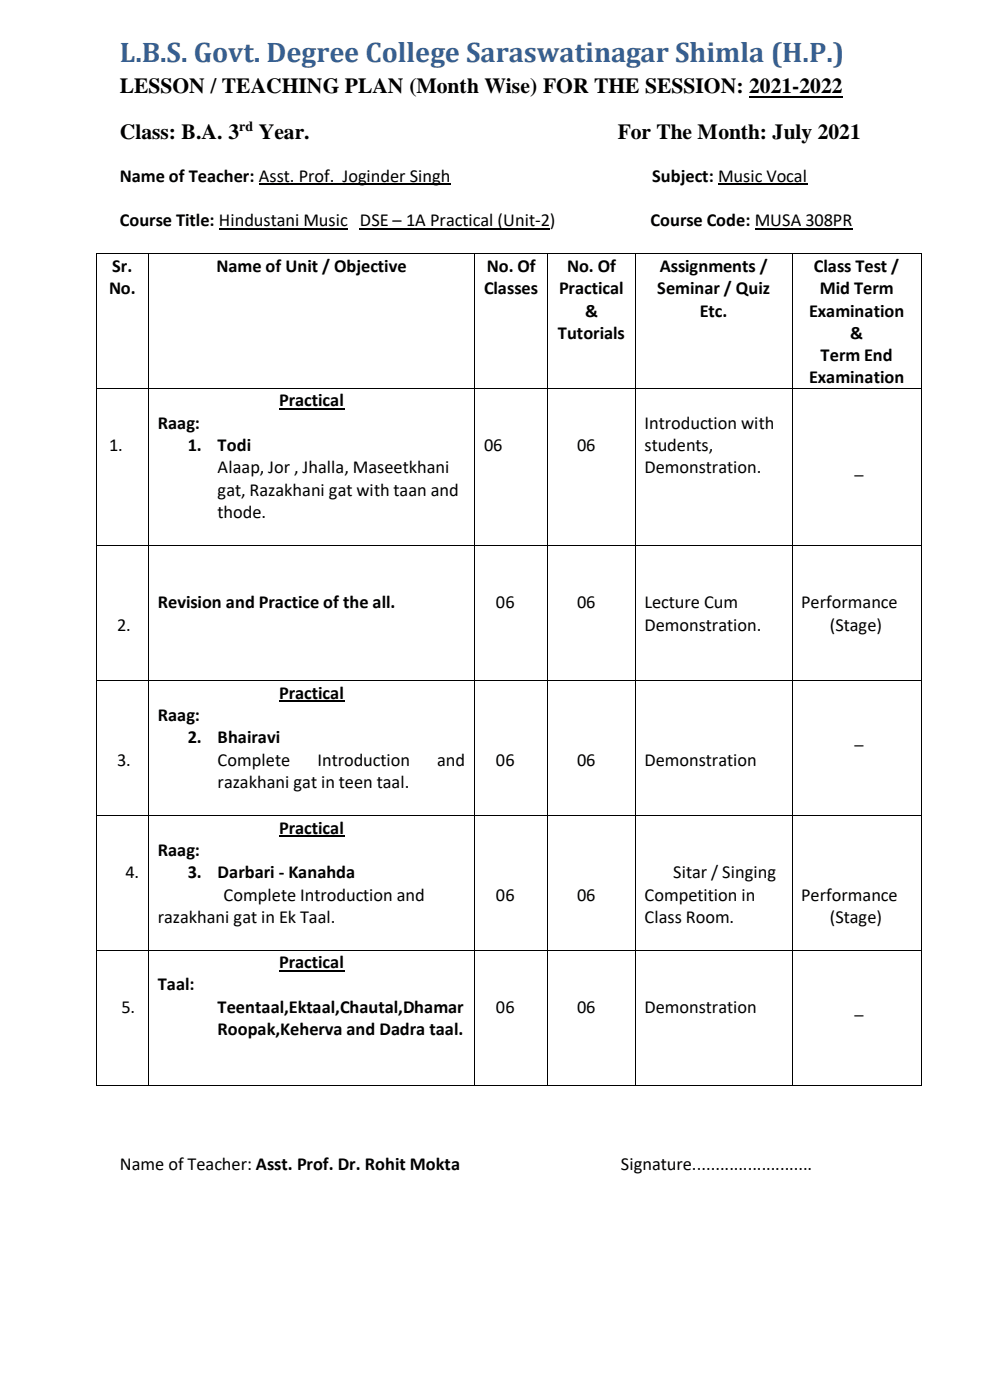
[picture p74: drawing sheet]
<svg xmlns="http://www.w3.org/2000/svg" width="210mm" height="297mm" viewBox="0 0 210 297" stroke-linecap="round" stroke-linejoin="round" font-family="sans-serif">
<defs><g id="words">
<text font-size="6" fill="#365f91" x="25.4" y="13.2">L.B.S. Govt. Degree College Saraswatinagar Shimla (H.P.)</text>
<g font-size="4.6">
<text x="25.4" y="19.8">LESSON / TEACHING PLAN (Month Wise) FOR THE SESSION: 2021-2022</text>
<text x="25.4" y="29.5">Class: B.A. 3</text>
<text x="54.9" y="29.5">Year.</text>
<text x="131" y="29.5">For The Month: July 2021</text>
</g>
<g font-size="3.9">
<text x="25.4" y="38.5">Name of Teacher: Asst. Prof. Joginder Singh</text>
<text x="138.3" y="38.5">Subject: Music Vocal</text>
<text x="25.4" y="48">Course Title: Hindustani Music DSE – 1A Practical (Unit-2)</text>
<text x="138" y="48">Course Code: MUSA 308PR</text>
<text x="23.8" y="57.7">Sr.</text>
<text x="45.9" y="57.7">Name of Unit / Objective</text>
<text x="103.3" y="57.7">No. Of</text>
<text x="120.3" y="57.7">No. Of</text>
<text x="139.9" y="57.7">Assignments /</text>
<text x="172.6" y="57.7">Class Test /</text>
<text x="23.1" y="62.4">No.</text>
<text x="102.7" y="62.4">Classes</text>
<text x="118.6" y="62.4">Practical</text>
<text x="139.4" y="62.4">Seminar / Quiz</text>
<text x="173.9" y="62.4">Mid Term</text>
<text x="118.3" y="71.9">Tutorials</text>
<text x="124.1" y="67.2">&amp;</text>
<text x="148.4" y="67.2">Etc.</text>
<text x="171.6" y="67.2">Examination</text>
<text x="180.3" y="71.9">&amp;</text>
<text x="174.1" y="76.6">Term End</text>
<text x="171.6" y="81.3">Examination</text>
<text x="59.2" y="86.2">Practical</text>
<text x="23.1" y="95.7">1.</text>
<text x="33.5" y="91">Raag:</text>
<text x="39.8" y="95.7">1.</text>
<text x="46.2" y="95.7">Todi</text>
<text x="102.7" y="95.7">06</text>
<text x="122.4" y="95.7">06</text>
<text x="136.7" y="91">Introduction with</text>
<text x="136.7" y="95.7">students,</text>
<text x="46.2" y="100.4">Alaap, Jor , Jhalla, Maseetkhani</text>
<text x="136.7" y="100.4">Demonstration.</text>
<text x="181.3" y="100.4">_</text>
<text x="46.2" y="105.2">gat, Razakhani gat with taan and</text>
<text x="46.2" y="109.9">thode.</text>
<text x="33.5" y="129.1">Revision and Practice of the all.</text>
<text x="105.2" y="129.1">06</text>
<text x="122.4" y="129.1">06</text>
<text x="136.7" y="129.1">Lecture Cum</text>
<text x="169.9" y="129.1">Performance</text>
<text x="24.8" y="133.8">2.</text>
<text x="136.7" y="133.8">Demonstration.</text>
<text x="176" y="133.8">(Stage)</text>
<text x="59.2" y="148.2">Practical</text>
<text x="33.5" y="153">Raag:</text>
<text x="39.8" y="157.7">2.</text>
<text x="46.2" y="157.7">Bhairavi</text>
<text x="181.3" y="157.7">_</text>
<text x="24.8" y="162.4">3.</text>
<text x="46.2" y="162.4">Complete</text>
<text x="46.2" y="167.2">razakhani gat in teen taal.</text>
<text x="67.3" y="162.4">Introduction</text>
<text x="92.7" y="162.4">and</text>
<text x="105.2" y="162.4">06</text>
<text x="122.4" y="162.4">06</text>
<text x="136.7" y="162.4">Demonstration</text>
<text x="59.2" y="176.8">Practical</text>
<text x="33.5" y="181.6">Raag:</text>
<text x="26.6" y="186.3">4.</text>
<text x="39.8" y="186.3">3.</text>
<text x="46.2" y="186.3">Darbari - Kanahda</text>
<text x="47.4" y="191.1">Complete Introduction and</text>
<text x="105.2" y="191.1">06</text>
<text x="122.4" y="191.1">06</text>
<text x="136.7" y="191.1">Competition in</text>
<text x="142.8" y="186.3">Sitar / Singing</text>
<text x="169.9" y="191.1">Performance</text>
<text x="33.5" y="195.8">razakhani gat in Ek Taal.</text>
<text x="136.7" y="195.8">Class Room.</text>
<text x="176" y="195.8">(Stage)</text>
<text x="59.2" y="205.5">Practical</text>
<text x="25.7" y="214.9">5.</text>
<text x="33.5" y="210.1">Taal:</text>
<text x="46.2" y="214.9">Teentaal,Ektaal,Chautal,Dhamar</text>
<text x="105.2" y="214.9">06</text>
<text x="122.4" y="214.9">06</text>
<text x="136.7" y="214.9">Demonstration</text>
<text x="181.3" y="214.9">_</text>
<text x="46.2" y="219.6">Roopak,Keherva and Dadra taal.</text>
<text x="25.4" y="248.2">Name of Teacher: Asst. Prof. Dr. Rohit Mokta</text>
<text x="131.7" y="248.2">Signature..........................</text>
</g>
<text font-size="3" x="50.7" y="27.7">rd</text>
</g></defs>
<path d="M158.9 20.5h19.8" fill="none" stroke="#000" stroke-width=".42"/>
<path d="M54.9 39.1h40.6M152.3 39.1h18.9M46.4 48.6h27.4M76.3 48.6h40.3M160.1 48.6h20.7M59.2 86.8h13.8M59.2 148.8h13.8M59.2 177.4h13.8M59.2 206h13.8" fill="none" stroke="#000" stroke-width=".25"/>
<g fill="#000">
<path d="M20.3 53.8h.2v.2h-.2z" fill-rule="evenodd"/>
<path d="M20.3 53.8h.2v.2h-.2z" fill-rule="evenodd"/>
<path d="M31.5 53.8h.2v.2h-.2z" fill-rule="evenodd"/>
<path d="M100.6 53.8h.2v.2h-.2z" fill-rule="evenodd"/>
<path d="M116 53.8h.2v.2h-.2z" fill-rule="evenodd"/>
<path d="M134.7 53.8h.1v.2h-.1z" fill-rule="evenodd"/>
<path d="M168 53.8h.1v.2h-.1z" fill-rule="evenodd"/>
<path d="M195.4 53.8h.2v.2h-.2z" fill-rule="evenodd"/>
<path d="M195.4 53.8h.2v.2h-.2z" fill-rule="evenodd"/>
<path d="M20.3 82.3h.2v.2h-.2z" fill-rule="evenodd"/>
<path d="M31.5 82.3h.2v.2h-.2z" fill-rule="evenodd"/>
<path d="M100.6 82.3h.2v.2h-.2z" fill-rule="evenodd"/>
<path d="M116 82.3h.2v.2h-.2z" fill-rule="evenodd"/>
<path d="M134.7 82.3h.1v.2h-.1z" fill-rule="evenodd"/>
<path d="M168 82.3h.1v.2h-.1z" fill-rule="evenodd"/>
<path d="M195.4 82.3h.2v.2h-.2z" fill-rule="evenodd"/>
<path d="M20.3 115.7h.2v.2h-.2z" fill-rule="evenodd"/>
<path d="M31.5 115.7h.2v.2h-.2z" fill-rule="evenodd"/>
<path d="M100.6 115.7h.2v.2h-.2z" fill-rule="evenodd"/>
<path d="M116 115.7h.2v.2h-.2z" fill-rule="evenodd"/>
<path d="M134.7 115.7h.1v.2h-.1z" fill-rule="evenodd"/>
<path d="M168 115.7h.1v.2h-.1z" fill-rule="evenodd"/>
<path d="M195.4 115.7h.2v.2h-.2z" fill-rule="evenodd"/>
<path d="M20.3 144.3h.2v.2h-.2z" fill-rule="evenodd"/>
<path d="M31.5 144.3h.2v.2h-.2z" fill-rule="evenodd"/>
<path d="M100.6 144.3h.2v.2h-.2z" fill-rule="evenodd"/>
<path d="M116 144.3h.2v.2h-.2z" fill-rule="evenodd"/>
<path d="M134.7 144.3h.1v.2h-.1z" fill-rule="evenodd"/>
<path d="M168 144.3h.1v.2h-.1z" fill-rule="evenodd"/>
<path d="M195.4 144.3h.2v.2h-.2z" fill-rule="evenodd"/>
<path d="M20.3 172.9h.2v.2h-.2z" fill-rule="evenodd"/>
<path d="M31.5 172.9h.2v.2h-.2z" fill-rule="evenodd"/>
<path d="M100.6 172.9h.2v.2h-.2z" fill-rule="evenodd"/>
<path d="M116 172.9h.2v.2h-.2z" fill-rule="evenodd"/>
<path d="M134.7 172.9h.1v.2h-.1z" fill-rule="evenodd"/>
<path d="M168 172.9h.1v.2h-.1z" fill-rule="evenodd"/>
<path d="M195.4 172.9h.2v.2h-.2z" fill-rule="evenodd"/>
<path d="M20.3 201.5h.2v.2h-.2z" fill-rule="evenodd"/>
<path d="M31.5 201.5h.2v.2h-.2z" fill-rule="evenodd"/>
<path d="M100.6 201.5h.2v.2h-.2z" fill-rule="evenodd"/>
<path d="M116 201.5h.2v.2h-.2z" fill-rule="evenodd"/>
<path d="M134.7 201.5h.1v.2h-.1z" fill-rule="evenodd"/>
<path d="M168 201.5h.1v.2h-.1z" fill-rule="evenodd"/>
<path d="M195.4 201.5h.2v.2h-.2z" fill-rule="evenodd"/>
<path d="M20.3 230.1h.2v.2h-.2z" fill-rule="evenodd"/>
<path d="M20.3 230.1h.2v.2h-.2z" fill-rule="evenodd"/>
<path d="M31.5 230.1h.2v.2h-.2z" fill-rule="evenodd"/>
<path d="M100.6 230.1h.2v.2h-.2z" fill-rule="evenodd"/>
<path d="M116 230.1h.2v.2h-.2z" fill-rule="evenodd"/>
<path d="M134.7 230.1h.1v.2h-.1z" fill-rule="evenodd"/>
<path d="M168 230.1h.1v.2h-.1z" fill-rule="evenodd"/>
<path d="M195.4 230.1h.2v.2h-.2z" fill-rule="evenodd"/>
<path d="M195.4 230.1h.2v.2h-.2z" fill-rule="evenodd"/>
</g>
<g fill="none" stroke="#000" stroke-width=".21">
<path d="M20.4 53.9v28.4M20.5 53.9h11M31.6 53.9v28.4M31.7 53.9h68.9M100.7 53.9v28.4M100.8 53.9h15.2M116.1 53.9v28.4M116.2 53.9h18.5M134.8 53.9v28.4M134.8 53.9h33.2M168 53.9v28.4M168.1 53.9h27.3"/>
<path d="M195.5 53.9v28.4M20.4 82.5v33.2M20.5 82.4h11M31.6 82.5v33.2M31.7 82.4h68.9M100.7 82.5v33.2M100.8 82.4h15.2M116.1 82.5v33.2M116.2 82.4h18.5M134.8 82.5v33.2M134.8 82.4h33.2M168 82.5v33.2"/>
<path d="M168.1 82.4h27.3M195.5 82.5v33.2M20.4 115.9v28.4M20.5 115.8h11M31.6 115.9v28.4M31.7 115.8h68.9M100.7 115.9v28.4M100.8 115.8h15.2M116.1 115.9v28.4M116.2 115.8h18.5M134.8 115.9v28.4M134.8 115.8h33.2"/>
<path d="M168 115.9v28.4M168.1 115.8h27.3M195.5 115.9v28.4M20.4 144.5v28.4M20.5 144.4h11M31.6 144.5v28.4M31.7 144.4h68.9M100.7 144.5v28.4M100.8 144.4h15.2M116.1 144.5v28.4M116.2 144.4h18.5M134.8 144.5v28.4"/>
<path d="M134.8 144.4h33.2M168 144.5v28.4M168.1 144.4h27.3M195.5 144.5v28.4M20.4 173.1v28.4M20.5 173h11M31.6 173.1v28.4M31.7 173h68.9M100.7 173.1v28.4M100.8 173h15.2M116.1 173.1v28.4M116.2 173h18.5"/>
<path d="M134.8 173.1v28.4M134.8 173h33.2M168 173.1v28.4M168.1 173h27.3M195.5 173.1v28.4M20.4 201.6v28.5M20.5 201.6h11M31.6 201.6v28.5M31.7 201.6h68.9M100.7 201.6v28.5M100.8 201.6h15.2M116.1 201.6v28.5"/>
<path d="M116.2 201.6h18.5M134.8 201.6v28.5M134.8 201.6h33.2M168 201.6v28.5M168.1 201.6h27.3M195.5 201.6v28.5M20.5 230.2h11M31.7 230.2h68.9M100.8 230.2h15.2M116.2 230.2h18.5M134.8 230.2h33.2M168.1 230.2h27.3"/>
</g>
<use href="#words"/>
</svg>
